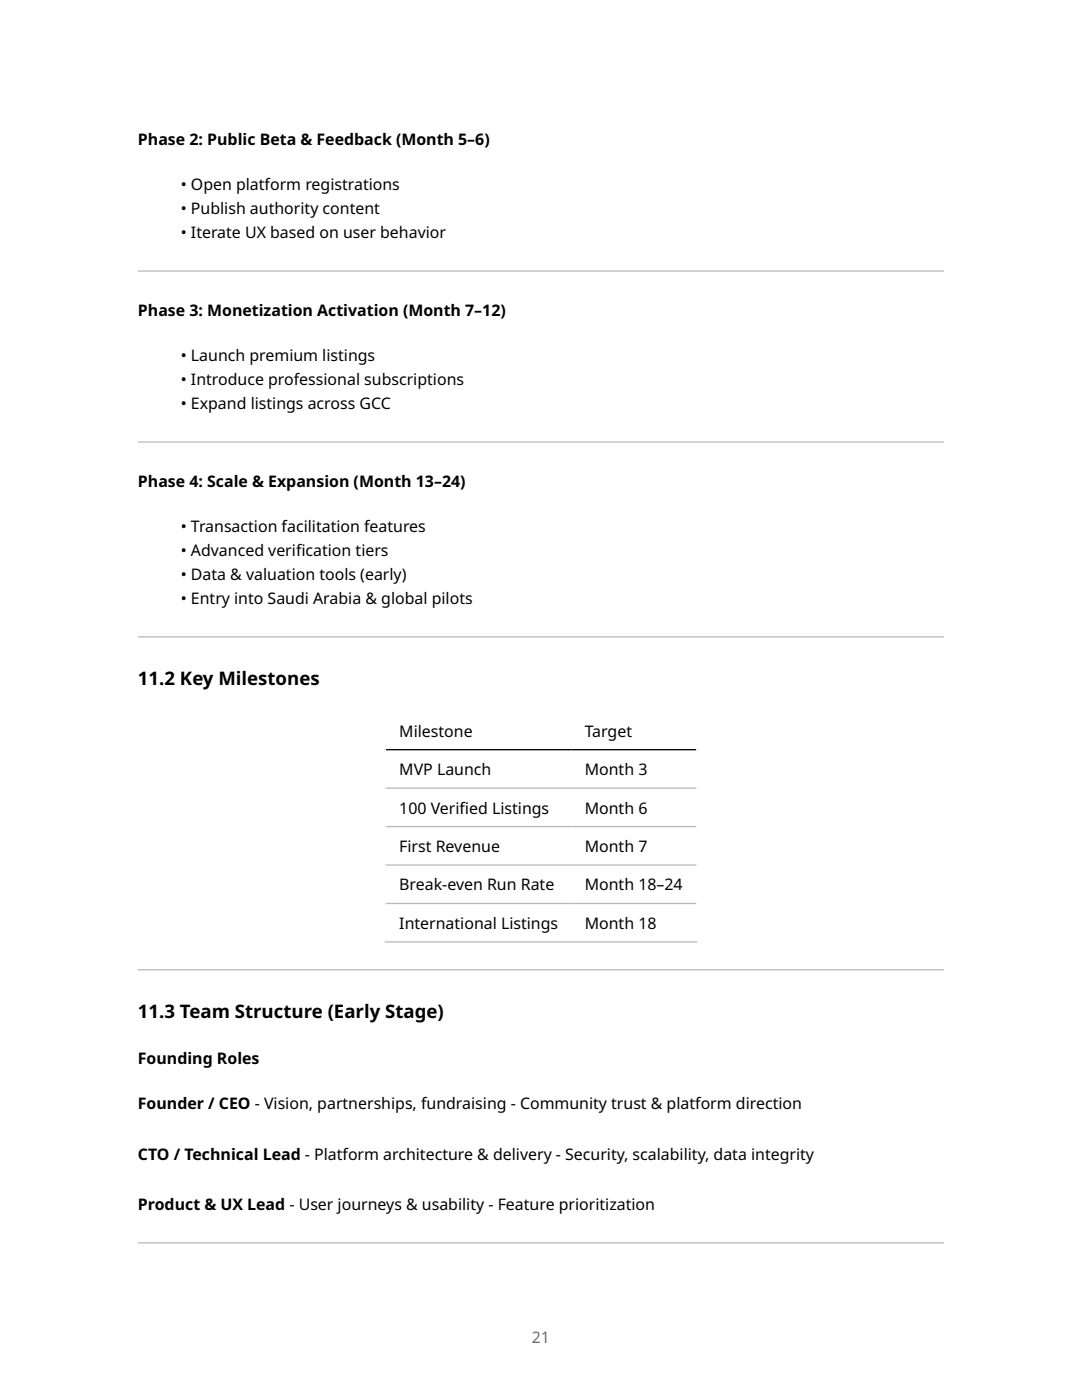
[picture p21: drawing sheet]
<svg xmlns="http://www.w3.org/2000/svg" width="216mm" height="279mm" viewBox="0 0 216 279" stroke-linecap="round" stroke-linejoin="round" font-family="sans-serif">
<defs><g id="words">
<g font-size="3.7">
<text x="27.5" y="136.8">11.2 Key Milestones</text>
<text x="27.5" y="203.2">11.3 Team Structure (Early Stage)</text>
</g>
<g font-size="3.2">
<text x="27.5" y="29">Phase 2: Public Beta &amp; Feedback (Month 5–6)</text>
<text x="36.1" y="38">• Open platform registrations</text>
<text x="36.1" y="42.8">• Publish authority content</text>
<text x="36.1" y="47.5">• Iterate UX based on user behavior</text>
<text x="27.5" y="63.1">Phase 3: Monetization Activation (Month 7–12)</text>
<text x="36.1" y="72.1">• Launch premium listings</text>
<text x="36.1" y="76.9">• Introduce professional subscriptions</text>
<text x="36.1" y="81.6">• Expand listings across GCC</text>
<text x="27.5" y="97.3">Phase 4: Scale &amp; Expansion (Month 13–24)</text>
<text x="36.1" y="106.2">• Transaction facilitation features</text>
<text x="36.1" y="111">• Advanced verif</text>
<text x="59.1" y="111">ication tiers</text>
<text x="36.1" y="115.8">• Data &amp; valuation tools (early)</text>
<text x="36.1" y="120.5">• Entry into Saudi Arabia &amp; global pilots</text>
<text x="79.7" y="147">Milestone</text>
<text x="116.7" y="147">Target</text>
<text x="79.7" y="154.7">MVP Launch</text>
<text x="116.7" y="154.7">Month 3</text>
<text x="79.7" y="162.4">100 Verif</text>
<text x="91.7" y="162.4">ied Listings</text>
<text x="116.7" y="162.4">Month 6</text>
<text x="79.7" y="170">First Revenue</text>
<text x="116.7" y="170">Month 7</text>
<text x="79.7" y="177.7">Break-even Run Rate</text>
<text x="116.7" y="177.7">Month 18–24</text>
<text x="79.7" y="185.4">International Listings</text>
<text x="116.7" y="185.4">Month 18</text>
<text x="27.5" y="212.4">Founding Roles</text>
<text x="27.5" y="221.4">Founder / CEO - Vision, partnerships, fundraising - Community trust &amp; platform direction</text>
<text x="27.5" y="231.4">CTO / Technical Lead - Platform architecture &amp; delivery - Security, scalability, data integrity</text>
<text x="27.5" y="241.5">Product &amp; UX Lead - User journeys &amp; usability - Feature prioritization</text>
</g>
<text font-size="3.2" fill="#6e6e6e" x="106.1" y="267.9">21</text>
</g></defs>
<g fill="#bbb">
<path d="M27.5 54.2h160.9zM27.5 54h160.9v.2h-160.9z" fill-rule="evenodd"/>
<path d="M27.5 88.3h160.9zM27.5 88.1h160.9v.2h-160.9z" fill-rule="evenodd"/>
<path d="M27.5 127.2h160.9zM27.5 127h160.9v.2h-160.9z" fill-rule="evenodd"/>
</g>
<path d="M76.8 141.9h62.3M76.9 141.8v46.3M139 141.8v46.3" fill="none" stroke="#fff" stroke-width=".26"/>
<path d="M76.8 149.6h62.3" fill="none" stroke="#000" stroke-width=".26"/>
<path d="M76.8 157.3h62.3M76.8 165h62.3M76.8 172.6h62.3M76.8 180.3h62.3M76.8 188h62.3" fill="none" stroke="#bbb" stroke-width=".26"/>
<g fill="#bbb">
<path d="M27.5 193.7h160.9zM27.5 193.4h160.9v.3h-160.9z" fill-rule="evenodd"/>
<path d="M27.5 248.2h160.9zM27.5 247.9h160.9v.3h-160.9z" fill-rule="evenodd"/>
</g>
<use href="#words"/>
</svg>
